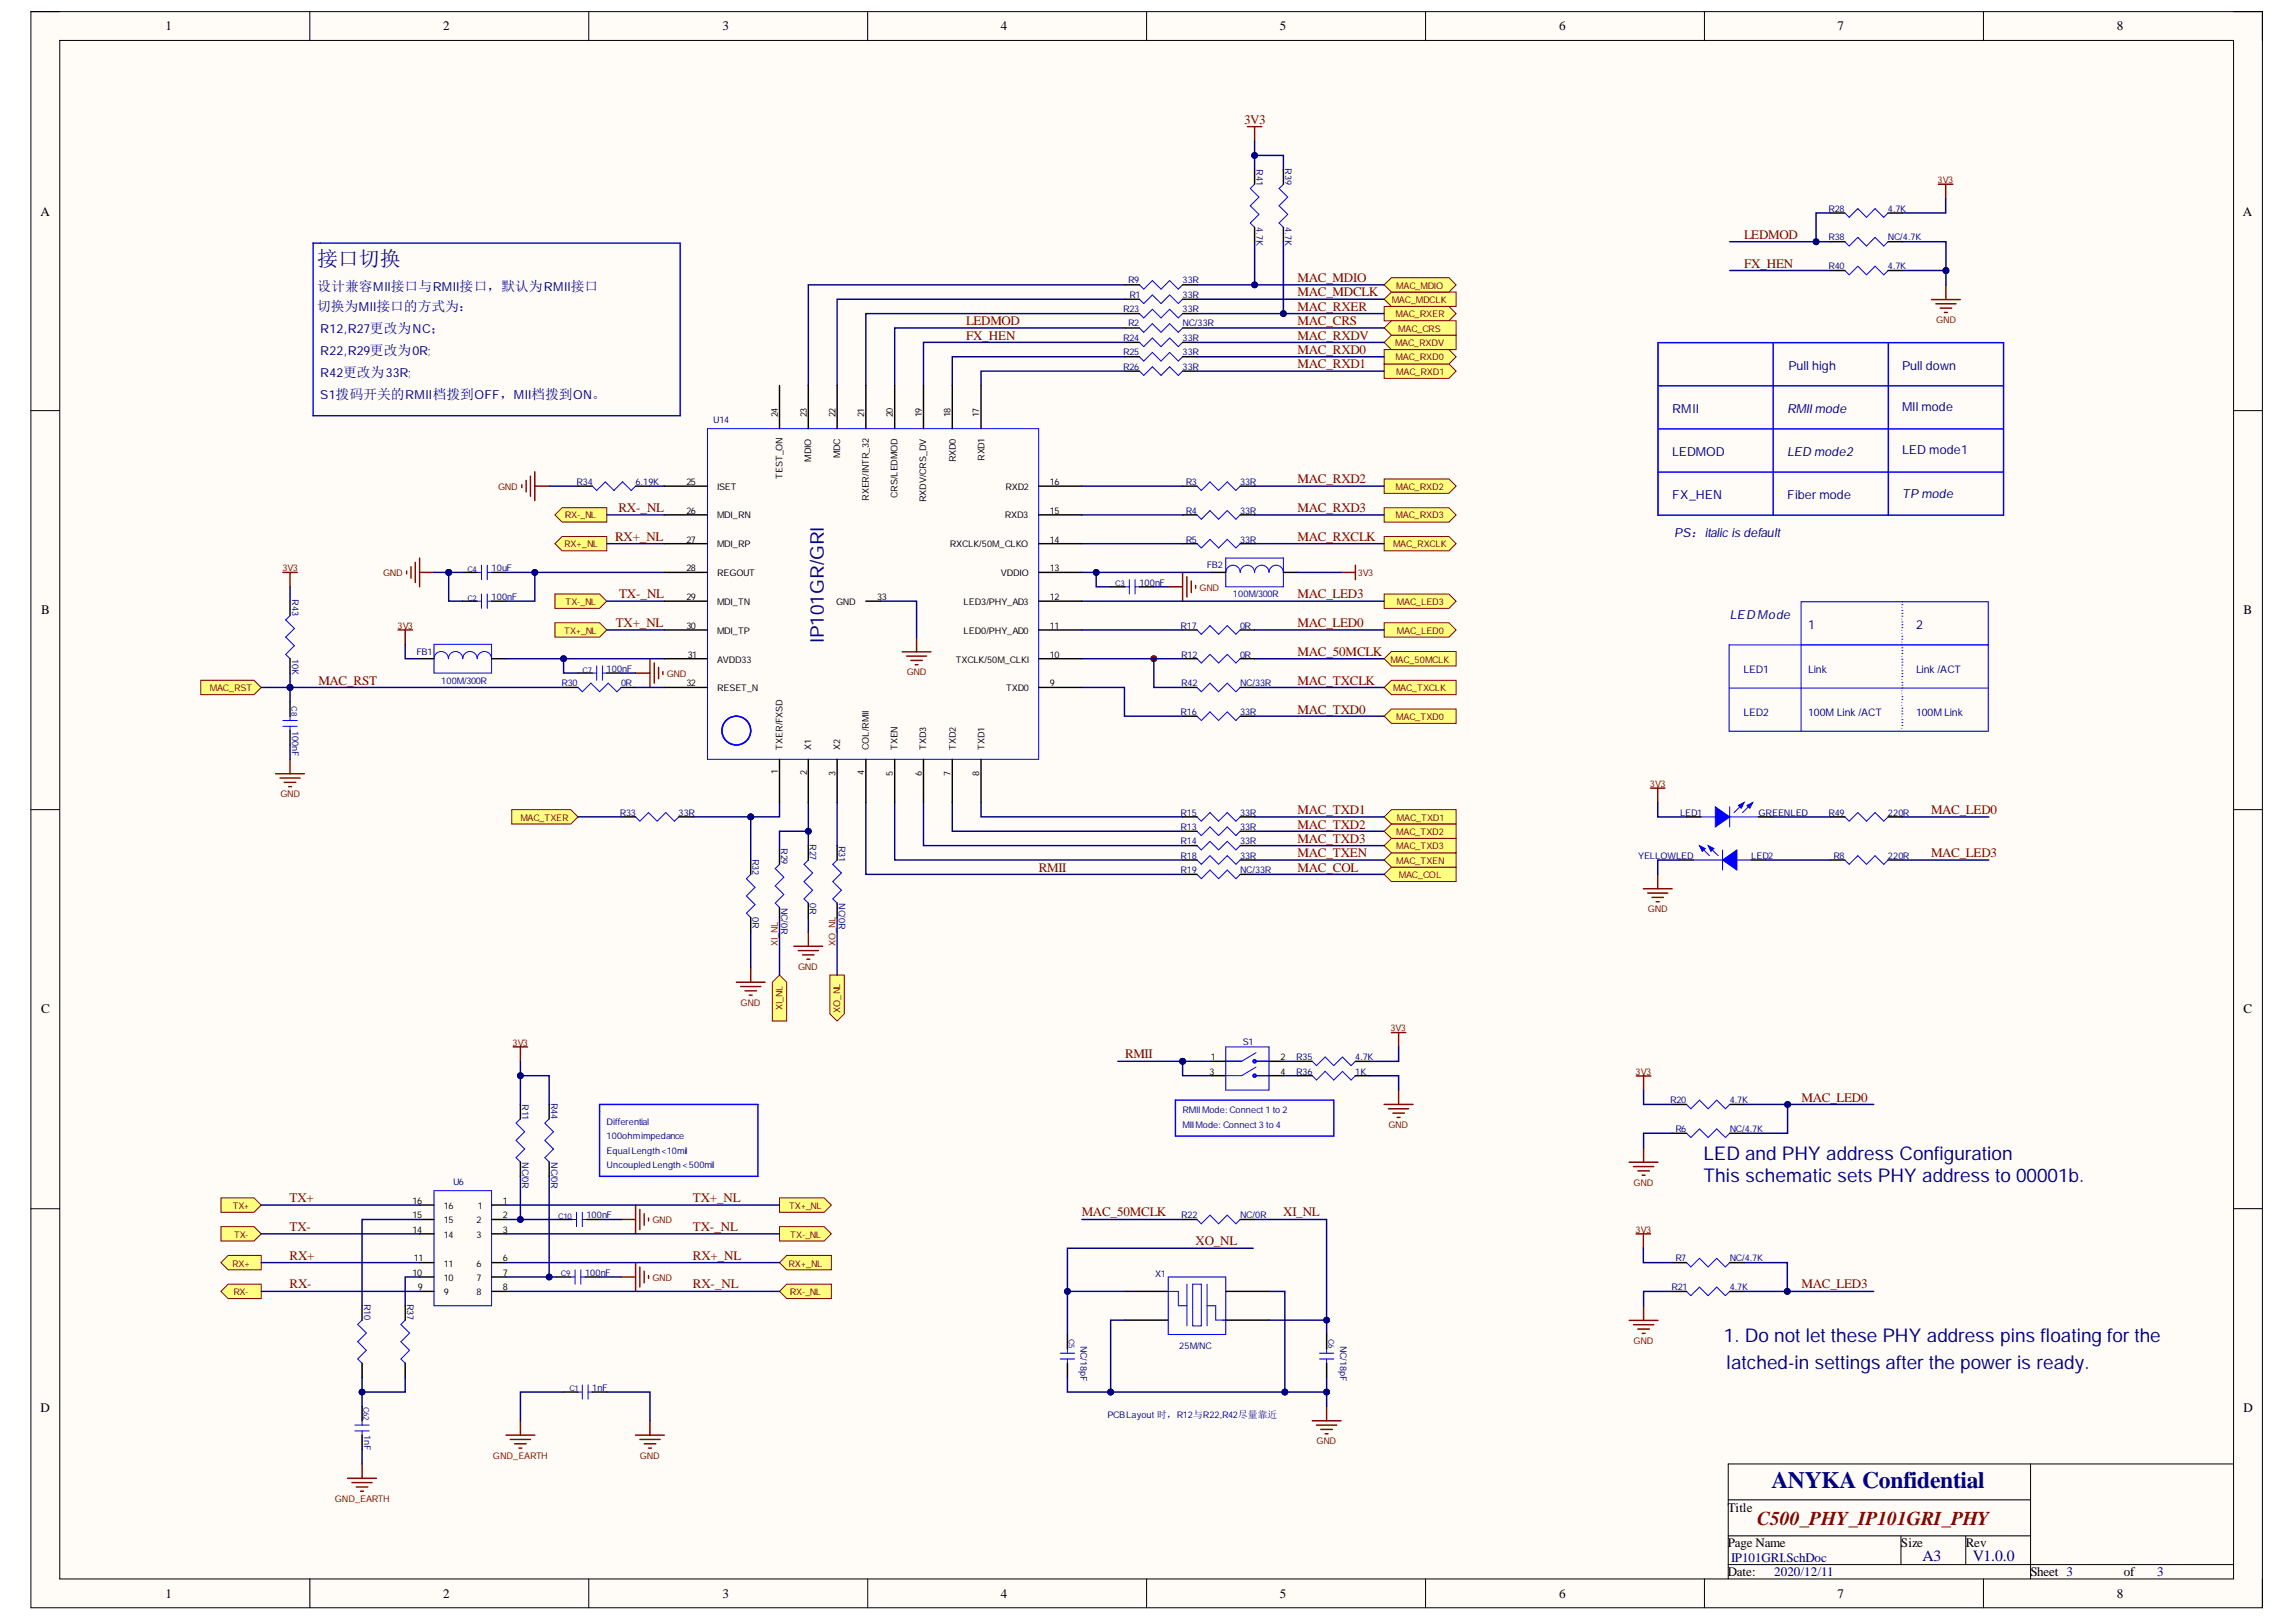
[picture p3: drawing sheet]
<svg xmlns="http://www.w3.org/2000/svg" width="297mm" height="210mm" viewBox="0 0 297 210" stroke-linecap="round" stroke-linejoin="round" font-family="sans-serif">
<defs><g id="words">
<text font-size="3" fill="#000080" x="229.2" y="192.6">ANYKA Confidential</text>
<text font-size="2.7" fill="#000080" x="41" y="34.5">接口切换</text>
<g font-size="2.5" fill="#000080">
<text x="106.6" y="83.2" transform="rotate(-90 106.6 83.2)">IP101GR/GRI</text>
<text x="220.4" y="150.1">LED and PHY address Configuration</text>
<text x="220.4" y="153">This schematic sets PHY address to 00001b.</text>
<text x="223" y="173.6">1. Do not let these PHY address pins floating for the</text>
<text x="223.4" y="177.2">latched-in settings after the power is ready.</text>
</g>
<text font-size="2.5" fill="#800000" x="227.3" y="197.4">C500_PHY_IP101GRI_PHY</text>
<g font-size="2" fill="#000080">
<text x="248.7" y="202">A3</text>
<text x="255.2" y="202">V1.0.0</text>
</g>
<g font-size="1.8" fill="#000080">
<text x="41" y="37.7">设计兼容MII接口与RMII接口，默认为RMII接口</text>
<text x="41" y="40.3">切换为MII接口的方式为：</text>
</g>
<g font-size="1.7">
<text x="21.4" y="3.9">1</text>
<text x="57.3" y="3.9">2</text>
<text x="93.5" y="3.9">3</text>
<text x="129.5" y="3.9">4</text>
<text x="165.6" y="3.9">5</text>
<text x="201.7" y="3.9">6</text>
<text x="237.7" y="3.9">7</text>
<text x="273.8" y="3.9">8</text>
<text x="5.2" y="27.9">A</text>
<text x="290.2" y="27.9">A</text>
<text x="5.3" y="79.5">B</text>
<text x="290.3" y="79.5">B</text>
<text x="5.3" y="131.1">C</text>
<text x="290.3" y="131.1">C</text>
<text x="5.2" y="182.8">D</text>
<text x="290.3" y="182.8">D</text>
<text x="223.5" y="195.6">Title</text>
<text x="223.5" y="200.3">Page Name</text>
<text x="223.5" y="204">Date:</text>
<text x="245.9" y="200.3">Size</text>
<text x="254.3" y="200.3">Rev</text>
<text x="262.7" y="204">Sheet 3</text>
<text x="274.8" y="204">of</text>
<text x="21.4" y="206.8">1</text>
<text x="57.3" y="206.8">2</text>
<text x="93.5" y="206.8">3</text>
<text x="129.5" y="206.8">4</text>
<text x="165.6" y="206.8">5</text>
<text x="201.7" y="206.8">6</text>
<text x="237.7" y="206.8">7</text>
<text x="273.8" y="206.8">8</text>
</g>
<g font-size="1.7" fill="#800000">
<text x="160.9" y="16.1">3V3</text>
<text x="225.6" y="30.9">LEDMOD</text>
<text x="225.6" y="34.6">FX_HEN</text>
<text x="167.9" y="36.5">MAC_MDIO</text>
<text x="167.9" y="38.4">MAC_MDCLK</text>
<text x="167.9" y="40.2">MAC_RXER</text>
<text x="125" y="42.1">LEDMOD</text>
<text x="125" y="43.9">FX_HEN</text>
<text x="167.9" y="42.1">MAC_CRS</text>
<text x="167.9" y="43.9">MAC_RXDV</text>
<text x="167.9" y="45.8">MAC_RXD0</text>
<text x="167.9" y="47.7">MAC_RXD1</text>
<text x="167.9" y="62.5">MAC_RXD2</text>
<text x="79.6" y="70">RX+_NL</text>
<text x="80" y="66.2">RX-_NL</text>
<text x="167.9" y="66.2">MAC_RXD3</text>
<text x="167.9" y="70">MAC_RXCLK</text>
<text x="80.1" y="77.4">TX-_NL</text>
<text x="167.9" y="77.4">MAC_LED3</text>
<text x="79.7" y="81.1">TX+_NL</text>
<text x="167.9" y="81.1">MAC_LED0</text>
<text x="41.2" y="88.6">MAC_RST</text>
<text x="167.9" y="84.8">MAC_50MCLK</text>
<text x="167.9" y="88.6">MAC_TXCLK</text>
<text x="167.9" y="92.4">MAC_TXD0</text>
<text x="167.9" y="105.4">MAC_TXD1</text>
<text x="167.9" y="107.2">MAC_TXD2</text>
<text x="249.8" y="105.4">MAC_LED0</text>
<text x="134.4" y="112.8">RMII</text>
<text x="167.9" y="109.1">MAC_TXD3</text>
<text x="167.9" y="110.9">MAC_TXEN</text>
<text x="167.9" y="112.8">MAC_COL</text>
<text x="249.8" y="110.9">MAC_LED3</text>
<text x="145.5" y="137">RMII</text>
<text x="233.1" y="142.5">MAC_LED0</text>
<text x="37.5" y="155.6">TX+</text>
<text x="89.6" y="155.6">TX+_NL</text>
<text x="37.5" y="159.3">TX-</text>
<text x="89.6" y="159.3">TX-_NL</text>
<text x="140" y="157.4">MAC_50MCLK</text>
<text x="154.7" y="161.1">XO_NL</text>
<text x="166" y="157.4">XI_NL</text>
<text x="37.5" y="163">RX+</text>
<text x="37.5" y="166.7">RX-</text>
<text x="89.6" y="163">RX+_NL</text>
<text x="89.6" y="166.7">RX-_NL</text>
<text x="233.1" y="166.7">MAC_LED3</text>
</g>
<g font-size="1.7" fill="#000080">
<text x="223.9" y="202.1">IP101GRI.SchDoc</text>
<text x="229.5" y="204">2020/12/11</text>
<text x="279.1" y="204">3</text>
</g>
<g font-size="1.6" fill="#000080">
<text x="41.4" y="43.1">R12,R27更改为NC；</text>
<text x="41.4" y="45.9">R22,R29更改为0R;</text>
<text x="231.4" y="47.8">Pull high</text>
<text x="246.1" y="47.8">Pull down</text>
<text x="41.4" y="48.8">R42更改为33R;</text>
<text x="41.4" y="51.6">S1拨码开关的RMII档拨到OFF，MII档拨到ON。</text>
<text x="216.3" y="53.4">RMII</text>
<text x="231.2" y="53.4">RMII mode</text>
<text x="246.1" y="53.2">MII mode</text>
<text x="216.3" y="59">LEDMOD</text>
<text x="231.2" y="59">LED mode2</text>
<text x="246.1" y="58.8">LED mode1</text>
<text x="216.3" y="64.6">FX_HEN</text>
<text x="231.2" y="64.6">Fiber mode</text>
<text x="246.1" y="64.4">TP mode</text>
<text x="216.6" y="69.5">PS：italic is default</text>
<text x="223.8" y="80.1">LED Mode</text>
<text x="233.9" y="81.4">1</text>
<text x="247.9" y="81.4">2</text>
</g>
<g font-size="1.4" fill="#000080">
<text x="225.6" y="87">LED1</text>
<text x="233.9" y="87">Link</text>
<text x="247.9" y="87">Link /ACT</text>
<text x="225.6" y="92.6">LED2</text>
<text x="233.9" y="92.6">100M Link /ACT</text>
<text x="247.9" y="92.6">100M Link</text>
</g>
<g font-size="1.2" fill="#000080">
<text x="162.5" y="21.9" transform="rotate(90 162.5 21.9)">R41</text>
<text x="166.3" y="21.8" transform="rotate(90 166.3 21.8)">R39</text>
<text x="162.5" y="29.4" transform="rotate(90 162.5 29.4)">4.7K</text>
<text x="166.3" y="29.4" transform="rotate(90 166.3 29.4)">4.7K</text>
<text x="236.5" y="27.4">R28</text>
<text x="244.2" y="27.4">4.7K</text>
<text x="236.5" y="31.1">R38</text>
<text x="236.5" y="34.8">R40</text>
<text x="244.2" y="31.1">NC/4.7K</text>
<text x="244.2" y="34.8">4.7K</text>
<text x="145.3" y="40.4">R23</text>
<text x="146" y="36.7">R9</text>
<text x="146.1" y="38.5">R1</text>
<text x="153" y="36.7">33R</text>
<text x="153" y="38.5">33R</text>
<text x="153" y="40.4">33R</text>
<text x="145.3" y="44.1">R24</text>
<text x="145.3" y="46">R25</text>
<text x="145.3" y="47.8">R26</text>
<text x="146" y="42.3">R2</text>
<text x="153" y="42.3">NC/33R</text>
<text x="153" y="44.1">33R</text>
<text x="153" y="46">33R</text>
<text x="153" y="47.8">33R</text>
<text x="92.3" y="54.8">U14</text>
<text x="74.6" y="62.8">R34</text>
<text x="82.2" y="62.8">6.19K</text>
<text x="153.4" y="62.8">R3</text>
<text x="160.4" y="62.8">33R</text>
<text x="153.4" y="66.5">R4</text>
<text x="153.4" y="70.2">R5</text>
<text x="160.4" y="66.5">33R</text>
<text x="160.4" y="70.2">33R</text>
<text x="37.8" y="77.6" transform="rotate(90 37.8 77.6)">R43</text>
<text x="63.6" y="77.7">100nF</text>
<text x="63.6" y="73.9">10uF</text>
<text x="147.4" y="75.8">100nF</text>
<text x="156.1" y="73.5">FB2</text>
<text x="159.5" y="77.2">100M/300R</text>
<text x="152.7" y="81.4">R17</text>
<text x="160.4" y="81.4">0R</text>
<text x="37.8" y="85.3" transform="rotate(90 37.8 85.3)">10K</text>
<text x="53.9" y="84.8">FB1</text>
<text x="57.1" y="88.5">100M/300R</text>
<text x="72.6" y="88.8">R30</text>
<text x="78.5" y="86.9">100nF</text>
<text x="80.3" y="88.8">0R</text>
<text x="152.8" y="85.1">R12</text>
<text x="152.8" y="88.8">R42</text>
<text x="160.4" y="85.1">0R</text>
<text x="160.4" y="88.8">NC/33R</text>
<text x="37.8" y="94.6" transform="rotate(90 37.8 94.6)">100nF</text>
<text x="152.7" y="92.5">R16</text>
<text x="160.4" y="92.5">33R</text>
<text x="80.2" y="105.5">R33</text>
<text x="87.8" y="105.5">33R</text>
<text x="152.7" y="105.5">R15</text>
<text x="152.7" y="107.4">R13</text>
<text x="160.4" y="105.5">33R</text>
<text x="160.4" y="107.4">33R</text>
<text x="217.3" y="105.5">LED1</text>
<text x="227.5" y="105.5">GREENLED</text>
<text x="236.5" y="105.5">R49</text>
<text x="244.2" y="105.5">220R</text>
<text x="97.3" y="111.1" transform="rotate(90 97.3 111.1)">R32</text>
<text x="101.1" y="109.8" transform="rotate(90 101.1 109.8)">R29</text>
<text x="104.8" y="109.3" transform="rotate(90 104.8 109.3)">R27</text>
<text x="108.5" y="109.4" transform="rotate(90 108.5 109.4)">R31</text>
<text x="152.7" y="109.3">R14</text>
<text x="152.7" y="111.1">R18</text>
<text x="152.7" y="113">R19</text>
<text x="160.4" y="109.3">33R</text>
<text x="160.4" y="111.1">33R</text>
<text x="160.4" y="113">NC/33R</text>
<text x="211.9" y="111.1">YELLOWLED</text>
<text x="226.6" y="111.1">LED2</text>
<text x="237.2" y="111.1">R8</text>
<text x="244.2" y="111.1">220R</text>
<text x="97.3" y="118.7" transform="rotate(90 97.3 118.7)">0R</text>
<text x="101.1" y="117.5" transform="rotate(90 101.1 117.5)">NC/0R</text>
<text x="104.8" y="116.9" transform="rotate(90 104.8 116.9)">0R</text>
<text x="108.5" y="116.9" transform="rotate(90 108.5 116.9)">NC/0R</text>
<text x="160.8" y="135.2">S1</text>
<text x="167.7" y="137.2">R35</text>
<text x="175.3" y="137.2">4.7K</text>
<text x="67.6" y="142.9" transform="rotate(90 67.6 142.9)">R11</text>
<text x="71.3" y="142.7" transform="rotate(90 71.3 142.7)">R44</text>
<text x="167.7" y="139.1">R36</text>
<text x="175.3" y="139.1">1K</text>
<text x="216.1" y="142.8">R20</text>
<text x="223.8" y="142.8">4.7K</text>
<text x="78.5" y="147.4">100ohmimpedance</text>
<text x="78.5" y="145.6">Differential</text>
<text x="78.5" y="149.3">EqualLength&lt;10mil</text>
<text x="153" y="145.9">MIIMode: Connect 3 to 4</text>
<text x="153" y="144.1">RMIIMode: Connect 1 to 2</text>
<text x="216.8" y="146.5">R6</text>
<text x="223.8" y="146.5">NC/4.7K</text>
<text x="58.6" y="153.4">U6</text>
<text x="67.6" y="150.4" transform="rotate(90 67.6 150.4)">NC/0R</text>
<text x="71.3" y="150.4" transform="rotate(90 71.3 150.4)">NC/0R</text>
<text x="78.5" y="151.2">UncoupledLength&lt;500mil</text>
<text x="75.9" y="157.7">100nF</text>
<text x="152.8" y="157.7">R22</text>
<text x="160.4" y="157.7">NC/0R</text>
<text x="75.7" y="165.1">100nF</text>
<text x="149.4" y="165.3">X1</text>
<text x="216.2" y="167">R21</text>
<text x="216.8" y="163.2">R7</text>
<text x="223.8" y="163.2">NC/4.7K</text>
<text x="223.8" y="167">4.7K</text>
<text x="47.1" y="168.7" transform="rotate(90 47.1 168.7)">R10</text>
<text x="52.7" y="168.7" transform="rotate(90 52.7 168.7)">R37</text>
<text x="76.6" y="180">1nF</text>
<text x="139.8" y="174.1" transform="rotate(90 139.8 174.1)">NC/18pF</text>
<text x="152.6" y="174.6">25M/NC</text>
<text x="173.4" y="174.1" transform="rotate(90 173.4 174.1)">NC/18pF</text>
<text x="47.1" y="185.7" transform="rotate(90 47.1 185.7)">1nF</text>
<text x="143.3" y="183.5">PCBLayout 时，R12与R22,R42尽量靠近</text>
</g>
<g font-size="1.2" fill="#800000">
<text x="250.7" y="23.7">3V3</text>
<text x="180.1" y="39.2">MAC_MDCLK</text>
<text x="180.6" y="41.1">MAC_RXER</text>
<text x="180.6" y="37.4">MAC_MDIO</text>
<text x="250.5" y="41.7">GND</text>
<text x="180.5" y="44.8">MAC_RXDV</text>
<text x="180.6" y="46.6">MAC_RXD0</text>
<text x="180.9" y="42.9">MAC_CRS</text>
<text x="180.6" y="48.5">MAC_RXD1</text>
<text x="64.4" y="63.4">GND</text>
<text x="180.6" y="63.4">MAC_RXD2</text>
<text x="73" y="70.8">RX+_NL</text>
<text x="73.1" y="67.1">RX-_NL</text>
<text x="180.2" y="70.8">MAC_RXCLK</text>
<text x="180.6" y="67.1">MAC_RXD3</text>
<text x="36.5" y="73.9">3V3</text>
<text x="49.6" y="74.5">GND</text>
<text x="155.2" y="76.5">GND</text>
<text x="175.7" y="74.5">3V3</text>
<text x="51.4" y="81.4">3V3</text>
<text x="73" y="82">TX+_NL</text>
<text x="73.2" y="78.3">TX-_NL</text>
<text x="180.7" y="82">MAC_LED0</text>
<text x="180.7" y="78.3">MAC_LED3</text>
<text x="27.1" y="89.5">MAC_RST</text>
<text x="86.3" y="87.6">GND</text>
<text x="117.3" y="87.4">GND</text>
<text x="179.9" y="85.8">MAC_50MCLK</text>
<text x="180.2" y="89.5">MAC_TXCLK</text>
<text x="180.6" y="93.2">MAC_TXD0</text>
<text x="213.5" y="101.8">3V3</text>
<text x="36.3" y="103.2">GND</text>
<text x="67.3" y="106.2">MAC_TXER</text>
<text x="180.7" y="106.2">MAC_TXD1</text>
<text x="180.6" y="111.8">MAC_TXEN</text>
<text x="180.6" y="108.1">MAC_TXD2</text>
<text x="180.6" y="109.9">MAC_TXD3</text>
<text x="181" y="113.6">MAC_COL</text>
<text x="213.2" y="118">GND</text>
<text x="100.6" y="122.4" transform="rotate(-90 100.6 122.4)">XI_NL</text>
<text x="103.3" y="125.5">GND</text>
<text x="108.1" y="122.4" transform="rotate(-90 108.1 122.4)">XO_NL</text>
<text x="95.8" y="130.1">GND</text>
<text x="101.2" y="130.7" transform="rotate(-90 101.2 130.7)">XI_NL</text>
<text x="108.7" y="131.1" transform="rotate(-90 108.7 131.1)">XO_NL</text>
<text x="66.3" y="135.4">3V3</text>
<text x="179.9" y="133.4">3V3</text>
<text x="211.6" y="139.1">3V3</text>
<text x="179.6" y="145.9">GND</text>
<text x="211.3" y="153.4">GND</text>
<text x="30.1" y="156.4">TX+</text>
<text x="30.3" y="160.2">TX-</text>
<text x="84.4" y="158.3">GND</text>
<text x="102.1" y="156.4">TX+_NL</text>
<text x="102.2" y="160.2">TX-_NL</text>
<text x="211.6" y="159.5">3V3</text>
<text x="30" y="163.9">RX+</text>
<text x="30.2" y="167.6">RX-</text>
<text x="84.4" y="165.8">GND</text>
<text x="102" y="163.9">RX+_NL</text>
<text x="102.2" y="167.6">RX-_NL</text>
<text x="211.3" y="173.9">GND</text>
<text x="63.8" y="188.8">GND_EARTH</text>
<text x="82.8" y="188.8">GND</text>
<text x="170.3" y="186.9">GND</text>
<text x="43.3" y="194.3">GND_EARTH</text>
</g>
<g font-size="1.2">
<text x="100.6" y="54" transform="rotate(-90 100.6 54)">24</text>
<text x="104.4" y="54" transform="rotate(-90 104.4 54)">23</text>
<text x="108.1" y="54" transform="rotate(-90 108.1 54)">22</text>
<text x="111.8" y="54" transform="rotate(-90 111.8 54)">21</text>
<text x="115.5" y="54" transform="rotate(-90 115.5 54)">20</text>
<text x="119.2" y="54" transform="rotate(-90 119.2 54)">19</text>
<text x="123" y="54" transform="rotate(-90 123 54)">18</text>
<text x="126.7" y="54" transform="rotate(-90 126.7 54)">17</text>
<text x="105" y="59.7" transform="rotate(-90 105 59.7)">MDIO</text>
<text x="108.7" y="59.3" transform="rotate(-90 108.7 59.3)">MDC</text>
<text x="123.6" y="59.8" transform="rotate(-90 123.6 59.8)">RXD0</text>
<text x="127.4" y="59.7" transform="rotate(-90 127.4 59.7)">RXD1</text>
<text x="88.8" y="62.8">25</text>
<text x="92.8" y="63.4">ISET</text>
<text x="101.2" y="61.9" transform="rotate(-90 101.2 61.9)">TEST_ON</text>
<text x="112.4" y="64.8" transform="rotate(-90 112.4 64.8)">RXER/INTR_32</text>
<text x="116.1" y="64.4" transform="rotate(-90 116.1 64.4)">CRS/LEDMOD</text>
<text x="119.8" y="65" transform="rotate(-90 119.8 65)">RXDV/CRS_DV</text>
<text x="130.1" y="63.4">RXD2</text>
<text x="135.8" y="62.8">16</text>
<text x="88.8" y="66.5">26</text>
<text x="88.8" y="70.2">27</text>
<text x="92.8" y="67.1">MDI_RN</text>
<text x="92.8" y="70.8">MDI_RP</text>
<text x="122.9" y="70.8">RXCLK/50M_CLKO</text>
<text x="130" y="67.1">RXD3</text>
<text x="135.8" y="66.5">15</text>
<text x="135.8" y="70.2">14</text>
<text x="88.8" y="73.9">28</text>
<text x="88.8" y="77.7">29</text>
<text x="92.8" y="74.5">REGOUT</text>
<text x="113.5" y="77.7">33</text>
<text x="129.5" y="74.5">VDDIO</text>
<text x="135.8" y="77.7">12</text>
<text x="135.8" y="73.9">13</text>
<text x="88.8" y="81.4">30</text>
<text x="92.8" y="82">MDI_TP</text>
<text x="92.8" y="78.3">MDI_TN</text>
<text x="108.2" y="78.3">GND</text>
<text x="124.7" y="82">LED0/PHY_AD0</text>
<text x="124.7" y="78.3">LED3/PHY_AD3</text>
<text x="135.8" y="81.4">11</text>
<text x="88.8" y="88.8">32</text>
<text x="89" y="85.1">31</text>
<text x="92.8" y="85.8">AVDD33</text>
<text x="92.8" y="89.5">RESET_N</text>
<text x="123.6" y="85.8">TXCLK/50M_CLKI</text>
<text x="130.2" y="89.5">TXD0</text>
<text x="135.8" y="88.8">9</text>
<text x="135.8" y="85.1">10</text>
<text x="100.6" y="100.2" transform="rotate(-90 100.6 100.2)">1</text>
<text x="101.2" y="97" transform="rotate(-90 101.2 97)">TXER/FXSD</text>
<text x="104.4" y="100.3" transform="rotate(-90 104.4 100.3)">2</text>
<text x="105" y="97" transform="rotate(-90 105 97)">X1</text>
<text x="108.1" y="100.4" transform="rotate(-90 108.1 100.4)">3</text>
<text x="108.7" y="97" transform="rotate(-90 108.7 97)">X2</text>
<text x="111.8" y="100.3" transform="rotate(-90 111.8 100.3)">4</text>
<text x="112.4" y="97" transform="rotate(-90 112.4 97)">COL/RMII</text>
<text x="115.5" y="100.4" transform="rotate(-90 115.5 100.4)">5</text>
<text x="116.1" y="97" transform="rotate(-90 116.1 97)">TXEN</text>
<text x="119.2" y="100.4" transform="rotate(-90 119.2 100.4)">6</text>
<text x="119.8" y="97" transform="rotate(-90 119.8 97)">TXD3</text>
<text x="123" y="100.4" transform="rotate(-90 123 100.4)">7</text>
<text x="123.6" y="97" transform="rotate(-90 123.6 97)">TXD2</text>
<text x="126.7" y="100.4" transform="rotate(-90 126.7 100.4)">8</text>
<text x="127.4" y="97" transform="rotate(-90 127.4 97)">TXD1</text>
<text x="156.6" y="137.2">1</text>
<text x="165.7" y="137.2">2</text>
<text x="156.5" y="139.1">3</text>
<text x="165.7" y="139.1">4</text>
<text x="53.4" y="155.8">16</text>
<text x="65" y="155.8">1</text>
<text x="53.4" y="159.5">14</text>
<text x="53.4" y="157.7">15</text>
<text x="57.4" y="160.2">14</text>
<text x="57.4" y="158.3">15</text>
<text x="57.4" y="156.4">16</text>
<text x="61.7" y="158.3">2</text>
<text x="61.7" y="160.2">3</text>
<text x="61.8" y="156.4">1</text>
<text x="65" y="157.7">2</text>
<text x="65" y="159.5">3</text>
<text x="53.4" y="165.1">10</text>
<text x="53.5" y="163.2">11</text>
<text x="54" y="167">9</text>
<text x="57.4" y="167.6">9</text>
<text x="57.4" y="165.8">10</text>
<text x="57.4" y="163.9">11</text>
<text x="61.7" y="163.9">6</text>
<text x="61.7" y="165.8">7</text>
<text x="61.7" y="167.6">8</text>
<text x="65" y="163.2">6</text>
<text x="65" y="165.1">7</text>
<text x="65" y="167">8</text>
</g>
<g font-size="1" fill="#000080">
<text x="60.5" y="77.7">C2</text>
<text x="60.5" y="74">C4</text>
<text x="144.3" y="75.9">C3</text>
<text x="75.4" y="87">C7</text>
<text x="37.7" y="91.4" transform="rotate(90 37.7 91.4)">C8</text>
<text x="72.2" y="157.8">C10</text>
<text x="72.6" y="165.2">C9</text>
<text x="138.3" y="173.3" transform="rotate(90 138.3 173.3)">C5</text>
<text x="171.8" y="173.3" transform="rotate(90 171.8 173.3)">C6</text>
<text x="47" y="182.1" transform="rotate(90 47 182.1)">C62</text>
<text x="73.7" y="180.1">C1</text>
</g>
</g></defs>
<path d="M4 1.5h288.7v206.6h-288.7z" fill-rule="evenodd" fill="#fffcf8"/>
<path d="M4 1.5h288.7v206.6h-288.7z" fill="none" stroke="#000" stroke-width=".13"/>
<path d="M7.7 5.2h281.3v199.1h-281.3z" fill-rule="evenodd" fill="#fffcf8"/>
<g fill="none" stroke="#000" stroke-width=".13">
<path d="M4 1.5h3.7M7.7 5.2h281.3v199.1h-281.3zM40.1 1.5v3.7M76.2 1.5v3.7M112.3 1.5v3.7M148.3 1.5v3.7M184.4 1.5v3.7M220.5 1.5v3.7M256.6 1.5v3.7M289 1.5h3.7v3.7M4 53.1h3.7M289 53.1h3.7"/>
<path d="M4 104.8h3.7M289 104.8h3.7M4 156.4h3.7M289 156.4h3.7M40.1 204.3v3.8M76.2 204.3v3.8M112.3 204.3v3.8M148.3 204.3v3.8M184.4 204.3v3.8M220.5 204.3v3.8M256.6 204.3v3.8M292.7 204.3v3.8"/>
</g>
<circle cx="149.3" cy="85.2" r=".37" fill="#000080"/>
<circle cx="149.3" cy="85.2" r=".37" fill="none" stroke="#000080" stroke-width=".13"/>
<path d="M223.6 194.1h39.1M223.6 198.8h39.1M245.9 198.8v3.7M254.3 198.8v3.7M262.7 189.5v14.8M289 189.5h-65.4v14.8M223.6 202.5h65.4" fill="none" stroke="#000" stroke-width=".13"/>
<path d="M214.5 44.3h44.7v22.4h-44.7zM214.5 49.9h44.7M214.5 55.5h44.7M229.4 44.3v22.4M244.3 44.3v22.4M214.5 61.1h44.7" fill="none" stroke="#00f" stroke-width=".19"/>
<g fill="none" stroke="#00f" stroke-width=".13">
<path d="M246.1 77.9h.1M246.1 78.2h.1M246.1 79h.1M246.1 79.4h.1M246.1 79.7h.1M246.1 78.6h.1M223.7 89h33.5M246.1 80.5h.1M246.1 80.9h.1M246.1 81.2h.1M246.1 82.3h.1M246.1 82.7h.1"/>
<path d="M246.1 83.8h.1M246.1 84.2h.1M246.1 84.6h.1M246.1 85.3h.1M246.1 85.7h.1M246.1 86.1h.1M246.1 86.8h.1M246.1 87.2h.1M246.1 87.6h.1M246.1 88.3h.1M246.1 88.7h.1M246.1 89h.1"/>
<path d="M246.1 90.2h.1M246.1 90.5h.1M246.1 91.6h.1M246.1 92h.1M246.1 92.4h.1M246.1 93.1h.1M246.1 93.5h.1M246.1 93.9h.1M246.1 80.1h.1M246.1 81.6h.1M246.1 82h.1M246.1 83.1h.1"/>
<path d="M246.1 83.5h.1M246.1 84.9v.1M246.1 86.4h.1M246.1 87.9h.1M246.1 89.4h.1M246.1 89.8h.1M246.1 90.9h.1M246.1 91.3h.1M246.1 92.8h.1M246.1 94.2v.1M257.2 83.5h-33.5v11.1h33.5v-16.7h-24.2v16.7M151.1 167.1h1.3v1.9h1.2"/>
<path d="M151.1 165.3h7.5v7.4h-7.5zM153.6 166.2v5.4M154.3 166.2h1.1v5.4h-1.1zM156.2 166.2v5.4M156.2 169h1.1v1.8h1.3"/>
</g>
<path d="M40.5 31.5h47.5v22.3h-47.5zM77.6 142.9h20.5v9.3h-20.5zM152.1 142.4h20.5v4.6h-20.5z" fill="none" stroke="#00f" stroke-width=".18"/>
<path d="M145.5 167.1h5.6M145.5 170.8h5.6M158.6 167.1h5.6M158.6 170.8h5.6" fill="none" stroke="#000" stroke-width=".18"/>
<circle cx="251.8" cy="35" r=".37" fill="#800000"/>
<circle cx="251.8" cy="35" r=".37" fill="none" stroke="#800000" stroke-width=".13"/>
<circle cx="149.3" cy="85.2" r=".37" fill="#800000"/>
<circle cx="149.3" cy="85.2" r=".37" fill="none" stroke="#800000" stroke-width=".13"/>
<g fill="none" stroke="#800000" stroke-width=".18">
<path d="M151.1 75.9h1.9M153 74.1v3.7M153.6 74.6v2.6M154.1 75.2v1.5M154.7 75.8v.3M102.7 122.5h3.7M103.3 123h2.6M103.8 123.6h1.5M104.4 124.1h.4M104.6 120.6v1.9M80.4 157.8h1.8M82.2 155.9v3.8"/>
<path d="M82.8 156.5v2.6M83.3 157.1v1.5M83.9 157.6v.4M80.4 165.3h1.8M82.2 163.4v3.7M82.8 164v2.6M83.3 164.5v1.5M83.9 165.1v.3"/>
</g>
<path d="M173.5 74.1h1.8M175.3 73.1v1.9M45 191.3h3.7M45.5 191.9h2.6M46.1 192.4h1.5M46.7 193h.3M46.8 189.5v1.8" fill="none" stroke="#800000" stroke-width=".19"/>
<path d="M179.1 113.2l.9-1h8.4v1.9h-8.4z" fill-rule="evenodd" fill="#ffff80"/>
<path d="M179.1 113.2l.9-1h8.4v1.9h-8.4z" fill="none" stroke="#800000" stroke-width=".13"/>
<path d="M179.1 111.3l.9-.9h8.4v1.8h-8.4z" fill-rule="evenodd" fill="#ffff80"/>
<path d="M179.1 111.3l.9-.9h8.4v1.8h-8.4z" fill="none" stroke="#800000" stroke-width=".13"/>
<path d="M179.1 105.7l.9-.9h8.4v1.8h-8.4z" fill-rule="evenodd" fill="#ffff80"/>
<path d="M179.1 105.7l.9-.9h8.4v1.8h-8.4z" fill="none" stroke="#800000" stroke-width=".13"/>
<path d="M179.1 92.7l.9-.9h8.4v1.8h-8.4z" fill-rule="evenodd" fill="#ffff80"/>
<path d="M179.1 92.7l.9-.9h8.4v1.8h-8.4z" fill="none" stroke="#800000" stroke-width=".13"/>
<path d="M179.1 80.6h8.4l.9 .9-.9 1h-8.4z" fill-rule="evenodd" fill="#ffff80"/>
<path d="M179.1 80.6h8.4l.9 .9-.9 1h-8.4z" fill="none" stroke="#800000" stroke-width=".13"/>
<path d="M179.1 47.1h8.4l.9 .9-.9 1h-8.4z" fill-rule="evenodd" fill="#ffff80"/>
<path d="M179.1 47.1h8.4l.9 .9-.9 1h-8.4z" fill="none" stroke="#800000" stroke-width=".13"/>
<path d="M179.1 45.2h8.4l.9 1-.9 .9h-8.4z" fill-rule="evenodd" fill="#ffff80"/>
<path d="M179.1 45.2h8.4l.9 1-.9 .9h-8.4z" fill="none" stroke="#800000" stroke-width=".13"/>
<path d="M179.1 44.3l.9-.9h8.4v1.8h-8.4z" fill-rule="evenodd" fill="#ffff80"/>
<path d="M179.1 44.3l.9-.9h8.4v1.8h-8.4z" fill="none" stroke="#800000" stroke-width=".13"/>
<path d="M179.1 39.7h8.4l.9 .9-.9 .9h-8.4z" fill-rule="evenodd" fill="#ffff80"/>
<path d="M179.1 39.7h8.4l.9 .9-.9 .9h-8.4z" fill="none" stroke="#800000" stroke-width=".13"/>
<path d="M179.1 38.7l.9-.9h8.4v1.9h-8.4z" fill-rule="evenodd" fill="#ffff80"/>
<path d="M179.1 38.7l.9-.9h8.4v1.9h-8.4z" fill="none" stroke="#800000" stroke-width=".13"/>
<path d="M179.1 36.9l.9-1h7.5l.9 1-.9 .9h-7.5z" fill-rule="evenodd" fill="#ffff80"/>
<path d="M179.1 36.9l.9-1h7.5l.9 1-.9 .9h-7.5z" fill="none" stroke="#800000" stroke-width=".13"/>
<path d="M37.5 98.3v1.8M82.2 87.1h1.9M84.1 85.2v3.8M84.6 85.8v2.6M85.2 86.4v1.4M85.8 86.9v.4M35.7 100.1h3.7M36.2 100.7h2.6M36.8 101.2h1.5M37.3 101.8h.4" fill="none" stroke="#800000" stroke-width=".18"/>
<path d="M26 88h6.9l.9 1-.9 .9h-6.9z" fill-rule="evenodd" fill="#ffff80"/>
<path d="M26 88h6.9l.9 1-.9 .9h-6.9z" fill="none" stroke="#800000" stroke-width=".13"/>
<path d="M52.6 73.9v.4M53.2 73.3v1.5M53.7 72.8v2.6M54.3 72.2v3.7M54.3 74.1h1.9" fill="none" stroke="#800000" stroke-width=".18"/>
<path d="M210.8 170.9h3.7M211.3 171.4h2.6M211.9 172h1.5M212.5 172.6h.3M212.6 169v1.9" fill="none" stroke="#800000" stroke-width=".19"/>
<path d="M179.1 42.4l.9-.9h8.4v1.9h-8.4z" fill-rule="evenodd" fill="#ffff80"/>
<path d="M179.1 42.4l.9-.9h8.4v1.9h-8.4z" fill="none" stroke="#800000" stroke-width=".13"/>
<path d="M249.9 38.8h3.7M250.4 39.3h2.6M251 39.9h1.5M251.7 36.9v1.9M251.6 40.4h.3M211.7 139.2h1.9M212.6 139.2v1.9" fill="none" stroke="#800000" stroke-width=".19"/>
<g fill="none" stroke="#800000" stroke-width=".18">
<path d="M36.6 74.1h1.9M37.5 74.1v1.8M67.5 62.7v.4M68.1 62.2v1.5M68.6 61.6v2.6M69.2 61.1v3.7M69.2 62.9h1.8M51.5 81.5h1.9M52.4 81.5v1.9M116.7 84.4h3.7M117.3 84.9h2.6M117.8 85.5h1.5"/>
<path d="M118.4 86h.4M118.6 82.5v1.9"/>
</g>
<path d="M179.1 62h8.4l.9 .9-.9 .9h-8.4z" fill-rule="evenodd" fill="#ffff80"/>
<path d="M179.1 62h8.4l.9 .9-.9 .9h-8.4z" fill="none" stroke="#800000" stroke-width=".13"/>
<path d="M179.1 65.7h8.4l.9 .9-.9 1h-8.4z" fill-rule="evenodd" fill="#ffff80"/>
<path d="M179.1 65.7h8.4l.9 .9-.9 1h-8.4z" fill="none" stroke="#800000" stroke-width=".13"/>
<path d="M179.1 69.4h8.4l.9 1-.9 .9h-8.4z" fill-rule="evenodd" fill="#ffff80"/>
<path d="M179.1 69.4h8.4l.9 1-.9 .9h-8.4z" fill="none" stroke="#800000" stroke-width=".13"/>
<g fill="none" stroke="#800000" stroke-width=".19">
<path d="M212.6 115h3.7M213.2 115.6h2.6M213.5 102h1.9M213.7 116.1h1.5M214.3 116.7h.4M214.5 102v1.8M214.5 113.2v1.8M210.8 150.4h3.7M211.3 151h2.6M211.7 159.7h1.8M211.9 151.5h1.5M212.5 152.1h.3"/>
<path d="M212.6 159.7v1.8M212.6 148.5v1.9"/>
</g>
<path d="M29.5 166.2h4.3v1.8h-4.3l-.9-.9z" fill-rule="evenodd" fill="#ffff80"/>
<path d="M29.5 166.2h4.3v1.8h-4.3l-.9-.9z" fill="none" stroke="#800000" stroke-width=".13"/>
<path d="M28.6 163.4l.9-.9h4.3v1.8h-4.3z" fill-rule="evenodd" fill="#ffff80"/>
<path d="M28.6 163.4l.9-.9h4.3v1.8h-4.3z" fill="none" stroke="#800000" stroke-width=".13"/>
<path d="M28.6 158.7h4.3l.9 1-.9 .9h-4.3z" fill-rule="evenodd" fill="#ffff80"/>
<path d="M28.6 158.7h4.3l.9 1-.9 .9h-4.3z" fill="none" stroke="#800000" stroke-width=".13"/>
<path d="M28.6 155h4.3l.9 .9-.9 1h-4.3z" fill-rule="evenodd" fill="#ffff80"/>
<path d="M28.6 155h4.3l.9 .9-.9 1h-4.3z" fill="none" stroke="#800000" stroke-width=".13"/>
<path d="M71.8 66.6l.9-.9h5.8v1.9h-5.8z" fill-rule="evenodd" fill="#ffff80"/>
<path d="M71.8 66.6l.9-.9h5.8v1.9h-5.8z" fill="none" stroke="#800000" stroke-width=".13"/>
<path d="M71.8 70.4l.9-1h5.8v1.9h-5.8z" fill-rule="evenodd" fill="#ffff80"/>
<path d="M71.8 70.4l.9-1h5.8v1.9h-5.8z" fill="none" stroke="#800000" stroke-width=".13"/>
<path d="M71.8 76.9h5.8l.9 .9-.9 .9h-5.8z" fill-rule="evenodd" fill="#ffff80"/>
<path d="M71.8 76.9h5.8l.9 .9-.9 .9h-5.8z" fill="none" stroke="#800000" stroke-width=".13"/>
<path d="M71.8 80.6h5.8l.9 .9-.9 1h-5.8z" fill-rule="evenodd" fill="#ffff80"/>
<path d="M71.8 80.6h5.8l.9 .9-.9 1h-5.8z" fill="none" stroke="#800000" stroke-width=".13"/>
<path d="M100.8 158.7h5.8l1 1-1 .9h-5.8z" fill-rule="evenodd" fill="#ffff80"/>
<path d="M100.8 158.7h5.8l1 1-1 .9h-5.8z" fill="none" stroke="#800000" stroke-width=".13"/>
<path d="M100.8 163.4l1-.9h5.8v1.8h-5.8z" fill-rule="evenodd" fill="#ffff80"/>
<path d="M100.8 163.4l1-.9h5.8v1.8h-5.8z" fill="none" stroke="#800000" stroke-width=".13"/>
<path d="M101.8 166.2h5.8v1.8h-5.8l-1-.9z" fill-rule="evenodd" fill="#ffff80"/>
<path d="M101.8 166.2h5.8v1.8h-5.8l-1-.9z" fill="none" stroke="#800000" stroke-width=".13"/>
<path d="M100.8 155h5.8l1 .9-1 1h-5.8z" fill-rule="evenodd" fill="#ffff80"/>
<path d="M100.8 155h5.8l1 .9-1 1h-5.8z" fill="none" stroke="#800000" stroke-width=".13"/>
<path d="M66.4 135.5h1.9M67.3 135.5v1.8" fill="none" stroke="#800000" stroke-width=".18"/>
<path d="M179.1 107.6l.9-1h8.4v1.9h-8.4z" fill-rule="evenodd" fill="#ffff80"/>
<path d="M179.1 107.6l.9-1h8.4v1.9h-8.4z" fill="none" stroke="#800000" stroke-width=".13"/>
<path d="M179.1 109.4l.9-.9h8.4v1.9h-8.4z" fill-rule="evenodd" fill="#ffff80"/>
<path d="M179.1 109.4l.9-.9h8.4v1.9h-8.4z" fill="none" stroke="#800000" stroke-width=".13"/>
<path d="M169.8 183.9h3.7M170.3 184.4h2.6M170.9 185h1.5M171.4 185.5h.4M171.6 182v1.9" fill="none" stroke="#800000" stroke-width=".19"/>
<path d="M99.9 127.1l.9-.9 1 .9v5h-1.9z" fill-rule="evenodd" fill="#ffff80"/>
<path d="M99.9 127.1l.9-.9 1 .9v5h-1.9z" fill="none" stroke="#800000" stroke-width=".13"/>
<path d="M107.4 126.2h1.8v5l-.9 .9-.9-.9z" fill-rule="evenodd" fill="#ffff80"/>
<path d="M107.4 126.2h1.8v5l-.9 .9-.9-.9z" fill="none" stroke="#800000" stroke-width=".13"/>
<path d="M95.3 127.1h3.7M95.8 127.7h2.6M96.4 128.2h1.5M96.9 128.8h.4M97.1 125.2v1.9" fill="none" stroke="#800000" stroke-width=".18"/>
<path d="M66.2 104.8h7.6l1 .9-1 .9h-7.6z" fill-rule="evenodd" fill="#ffff80"/>
<path d="M66.2 104.8h7.6l1 .9-1 .9h-7.6z" fill="none" stroke="#800000" stroke-width=".13"/>
<g fill="none" stroke="#800000" stroke-width=".19">
<path d="M250.8 23.8h1.8M251.7 23.8v1.9M180 133.6h1.9M180.9 133.6v1.9M179.1 142.9h3.7M179.6 143.5h2.6M180.2 144h1.5M180.8 144.6h.3M180.9 141.1v1.8M65.5 185.7h3.7M66 186.3h2.6M66.6 186.8h1.5"/>
<path d="M67.1 187.4h.4M67.3 183.9v1.8M82.2 185.7h3.7M82.8 186.3h2.6M83.3 186.8h1.5M83.9 187.4h.4M84.1 183.9v1.8"/>
</g>
<path d="M179.1 76.9h8.4l.9 .9-.9 .9h-8.4z" fill-rule="evenodd" fill="#ffff80"/>
<path d="M179.1 76.9h8.4l.9 .9-.9 .9h-8.4z" fill="none" stroke="#800000" stroke-width=".13"/>
<path d="M179.1 85.2l.9-.9h8.4v1.9h-8.4z" fill-rule="evenodd" fill="#ffff80"/>
<path d="M179.1 85.2l.9-.9h8.4v1.9h-8.4z" fill="none" stroke="#800000" stroke-width=".13"/>
<path d="M179.1 89l.9-1h8.4v1.9h-8.4z" fill-rule="evenodd" fill="#ffff80"/>
<path d="M179.1 89l.9-1h8.4v1.9h-8.4z" fill="none" stroke="#800000" stroke-width=".13"/>
<g fill="none" stroke="#00f" stroke-width=".13">
<path d="M147.4 36.9l.6 .5 1.1-1.1 1.1 1.1 1.1-1.1 1.1 1.1 .6-.5M147.4 38.7l.6 .6 1.1-1.1 1.1 1.1 1.1-1.1 1.1 1.1 .6-.6M162.3 23.8l-.6 .6 1.2 1.1-1.2 1.1 1.2 1.1-1.2 1.2 .6 .5M166 23.8l-.5 .6 1.1 1.1-1.1 1.1 1.1 1.1-1.1 1.2 .5 .5M238.7 27.6l.5 .5 1.2-1.1 1.1 1.1 1.1-1.1 1.1 1.1 .6-.5M238.7 31.3l.5 .5 1.2-1.1 1.1 1.1 1.1-1.1 1.1 1.1 .6-.5M238.7 35l.5 .6 1.2-1.2 1.1 1.2 1.1-1.2 1.1 1.2 .6-.6M147.4 40.6l.6 .5 1.1-1.1 1.1 1.1 1.1-1.1 1.1 1.1 .6-.5M147.4 42.4l.6 .6 1.1-1.1 1.1 1.1 1.1-1.1 1.1 1.1 .6-.6M147.4 44.3l.6 .6 1.1-1.2 1.1 1.2 1.1-1.2 1.1 1.2 .6-.6M147.4 46.2l.6 .5 1.1-1.1 1.1 1.1 1.1-1.1 1.1 1.1 .6-.5M147.4 48l.6 .6 1.1-1.1 1.1 1.1 1.1-1.1 1.1 1.1 .6-.6"/>
<path d="M37.5 79.7l-.5 .5 1.1 1.1-1.1 1.2 1.1 1.1-1.1 1.1 .5 .5M61.7 77.8h.6M61.7 74.1h.6M62.3 73.1v1.9M62.3 76.9v1.8M63 77.8h.6M63 73.1v1.9M63 76.9v1.8M63 74.1h.6M145.5 75.9h.6M146.1 75v1.9M146.9 75.9h.5"/>
<path d="M146.9 75v1.9M154.9 62.9l.5 .6 1.1-1.1 1.2 1.1 1.1-1.1 1.1 1.1 .5-.6M154.9 66.6l.5 .6 1.1-1.1 1.2 1.1 1.1-1.1 1.1 1.1 .5-.6M154.9 70.4l.5 .5 1.1-1.1 1.2 1.1 1.1-1.1 1.1 1.1 .5-.5M158.6 74.1a.93 .93 0 0 1 .9-1 .93 .93 0 0 1 .9 1 .93 .93 0 0 1 1-1 .93 .93 0 0 1 .9 1 .93 .93 0 0 1 .9-1 .93 .93 0 0 1 1 1 .93 .93 0 0 1 .9-1 .93 .93 0 0 1 .9 1M158.6 72.2h7.4v3.7h-7.4zM36.6 93.2h1.9M36.6 94h1.9M37.5 92.7v.5M37.5 94v.5M56.2 85.2a.93 .93 0 0 1 .9-.9 .93 .93 0 0 1 .9 .9 .93 .93 0 0 1 .9-.9 .93 .93 0 0 1 1 .9 .93 .93 0 0 1 .9-.9 .93 .93 0 0 1 .9 .9 .93 .93 0 0 1 1-.9 .93 .93 0 0 1 .9 .9M56.2 83.4h7.4v3.7h-7.4z"/>
<path d="M74.8 89l.5 .5 1.1-1.1 1.2 1.1 1.1-1.1 1.1 1.1 .6-.5M76.6 87.1h.6M77.2 86.2v1.8M77.9 87.1h.6M77.9 86.2v1.8M154.9 81.5l.5 .6 1.1-1.1 1.2 1.1 1.1-1.1 1.1 1.1 .5-.6M154.9 85.2l.5 .6 1.1-1.1 1.2 1.1 1.1-1.1 1.1 1.1 .5-.6M154.9 89l.5 .5 1.1-1.1 1.2 1.1 1.1-1.1 1.1 1.1 .5-.5M154.9 92.7l.5 .5 1.1-1.1 1.2 1.1 1.1-1.1 1.1 1.1 .5-.5M82.2 105.7l.6 .6 1.1-1.1 1.1 1.1 1.1-1.1 1.2 1.1 .5-.6M97.1 113.2l-.5 .5 1.1 1.1-1.1 1.1 1.1 1.2-1.1 1.1 .5 .5M100.8 111.8l-.5 .6 1.1 1.1-1.1 1.1 1.1 1.2-1.1 1.1 .5 .5"/>
<path d="M104.6 111.3l-.6 .5 1.1 1.2-1.1 1.1 1.1 1.1-1.1 1.1 .6 .6M108.3 111.3l-.6 .5 1.2 1.2-1.2 1.1 1.2 1.1-1.2 1.1 .6 .6M154.9 105.7l.5 .6 1.1-1.1 1.2 1.1 1.1-1.1 1.1 1.1 .5-.6M154.9 107.6l.5 .5 1.1-1.1 1.2 1.1 1.1-1.1 1.1 1.1 .5-.5M154.9 109.4l.5 .6 1.1-1.1 1.2 1.1 1.1-1.1 1.1 1.1 .5-.6M154.9 111.3l.5 .5 1.1-1.1 1.2 1.1 1.1-1.1 1.1 1.1 .5-.5M154.9 113.2l.5 .5 1.1-1.1 1.2 1.1 1.1-1.1 1.1 1.1 .5-.5M220 105.7h1.9M223.8 104.4v2.6M223.8 105.7h3.7M56.2 154.1h7.4v14.9h-7.4zM67.3 144.8l-.5 .5 1.1 1.2-1.1 1.1 1.1 1.1-1.1 1.1 .5 .6"/>
<path d="M71 144.8l-.5 .5 1.1 1.2-1.1 1.1 1.1 1.1-1.1 1.1 .5 .6M74 157.8h.6M74.6 156.9v1.8M75.3 156.9v1.8M75.3 157.8h.6M46.8 170.8l-.5 .6 1.1 1.1-1.1 1.1 1.1 1.1-1.1 1.2 .5 .5M52.4 170.8l-.5 .6 1.1 1.1-1.1 1.1 1.1 1.1-1.1 1.2 .5 .5M73.8 165.3h.6M74.4 164.3v1.9M75.1 165.3h.6M75.1 164.3v1.9M75.3 179.2v1.9"/>
<path d="M76.1 179.2v1.9M45.9 184.4h1.9M45.9 185.2h1.9M46.8 183.9v.5M46.8 185.2v.5M74.8 180.1h.5M76.1 180.1h.5"/>
</g>
<g fill="none" stroke="#000" stroke-width=".18">
<path d="M145.5 36.9h1.9M145.5 38.7h1.9M153 36.9h1.9M153 38.7h1.9M162.3 22v1.8M162.3 29.4v1.9M166 22v1.8M166 29.4v1.9M145.5 40.6h1.9M145.5 42.4h1.9M145.5 44.3h1.9M145.5 46.2h1.9"/>
<path d="M145.5 48h1.9M153 40.6h1.9M153 42.4h1.9M153 44.3h1.9M153 46.2h1.9M153 48h1.9M37.5 77.8v1.9M59.9 77.8h1.8M59.9 74.1h1.8M63.6 77.8h1.9M63.6 74.1h1.9M143.7 75.9h1.8"/>
<path d="M147.4 75.9h1.9M153 62.9h1.9M153 66.6h1.9M153 70.4h1.9M156.7 74.1h1.9M160.4 62.9h1.9M160.4 66.6h1.9M160.4 70.4h1.9M166 74.1h1.9M37.5 85.2v1.9M37.5 90.8v1.9M37.5 94.5v1.9"/>
<path d="M54.3 85.2h1.9M63.6 85.2h1.9M72.9 89h1.9M74.8 87.1h1.8M78.5 87.1h1.9M80.4 89h1.8M153 89h1.9M153 85.2h1.9M153 81.5h1.9M153 92.7h1.9M160.4 89h1.9M160.4 85.2h1.9"/>
<path d="M160.4 81.5h1.9M160.4 92.7h1.9M80.4 105.7h1.8M87.8 105.7h1.9M97.1 111.3v1.9M97.1 118.7v1.9M100.8 110v1.8M100.8 117.4v1.9M104.6 109.4v1.9M104.6 116.9v1.8M108.3 109.4v1.9M108.3 116.9v1.8"/>
<path d="M153 105.7h1.9M153 107.6h1.9M153 109.4h1.9M153 111.3h1.9M153 113.2h1.9M160.4 105.7h1.9M160.4 107.6h1.9M160.4 109.4h1.9M160.4 111.3h1.9M160.4 113.2h1.9M54.3 155.9h1.9M54.3 157.8h1.9"/>
<path d="M54.3 159.7h1.9M63.6 155.9h1.9M63.6 157.8h1.9M63.6 159.7h1.9M67.3 142.9v1.9M67.3 150.4v1.8M71 142.9v1.9M71 150.4v1.8M72.2 157.8h1.8M75.9 157.8h1.9M46.8 169v1.8M52.4 169v1.8"/>
<path d="M54.3 163.4h1.9M54.3 165.3h1.9M54.3 167.1h1.9M63.6 163.4h1.9M63.6 165.3h1.9M63.6 167.1h1.9M72 165.3h1.8M75.7 165.3h1.9"/>
</g>
<path d="M161.4 16.4h1.8M162.3 16.4v1.9" fill="none" stroke="#800000" stroke-width=".18"/>
<path d="M236.8 27.6h1.9M236.8 31.3h1.9M236.8 35h1.9M244.3 27.6h1.8M244.3 31.3h1.8M244.3 35h1.8M46.8 176.4v1.9M52.4 176.4v1.9M46.8 182v1.9M46.8 185.7v1.9M72.9 180.1h1.9M76.6 180.1h1.9" fill="none" stroke="#000" stroke-width=".19"/>
<path d="M221.9 104.4l1.9 1.3-1.9 1.3z" fill-rule="evenodd" fill="#00f"/>
<path d="M221.9 104.4l1.9 1.3-1.9 1.3z" fill="none" stroke="#00f" stroke-width=".13"/>
<path d="M226 104.2l.8-.4-.4 .8z" fill-rule="evenodd" fill="#00f"/>
<path d="M226 104.2l.8-.4-.4 .8z" fill="none" stroke="#00f" stroke-width=".13"/>
<path d="M224.9 104.2l.7-.4-.3 .8z" fill-rule="evenodd" fill="#00f"/>
<path d="M219.1 111.3h3.7M222.8 110v2.6M224.7 111.3h1.9M224.9 104.2l.7-.4-.3 .8zM225.4 104l-1.1 1.2M226.6 104l-1.2 1.2" fill="none" stroke="#00f" stroke-width=".13"/>
<path d="M218.2 105.7h1.8M227.5 105.7h1.9" fill="none" stroke="#000" stroke-width=".19"/>
<path d="M222.8 111.3l1.9-1.3v2.6z" fill-rule="evenodd" fill="#00f"/>
<path d="M222.8 111.3l1.9-1.3v2.6z" fill="none" stroke="#00f" stroke-width=".13"/>
<path d="M219.9 109.4l.7 .4-.4 .4z" fill-rule="evenodd" fill="#00f"/>
<path d="M219.9 109.4l.7 .4-.4 .4z" fill="none" stroke="#00f" stroke-width=".13"/>
<path d="M221 109.4l.7 .4-.3 .4z" fill-rule="evenodd" fill="#00f"/>
<g fill="none" stroke="#00f" stroke-width=".13">
<path d="M220 109.6l1.2 1.1M221 109.4l.7 .4-.3 .4zM221.2 109.6l1.1 1.1M238.7 111.3l.5 .6 1.2-1.2 1.1 1.2 1.1-1.2 1.1 1.2 .6-.6M238.7 105.7l.5 .6 1.2-1.1 1.1 1.1 1.1-1.1 1.1 1.1 .6-.6M158.6 135.5h5.6v5.6h-5.6zM162.3 137.3h1.9M162.3 139.2h1.9M162.5 136.2l-1.9 1.1h-2M162.5 138.1l-1.9 1.1h-2M169.8 137.3l.5 .6 1.1-1.1 1.2 1.1 1.1-1.1 1.1 1.1 .5-.6M169.8 139.2l.5 .6 1.1-1.2 1.2 1.2 1.1-1.2 1.1 1.2 .5-.6"/>
<path d="M154.9 157.8l.5 .6 1.1-1.1 1.2 1.1 1.1-1.1 1.1 1.1 .5-.6M218.2 142.9l.5 .6 1.2-1.1 1.1 1.1 1.1-1.1 1.1 1.1 .6-.6M218.2 146.7l.5 .5 1.2-1.1 1.1 1.1 1.1-1.1 1.1 1.1 .6-.5M137.2 175.1h1.8M137.2 175.9h1.8M138.1 174.6v.5M138.1 175.9v.5M170.7 175.1h1.9M170.7 175.9h1.9M171.6 174.6v.5M171.6 175.9v.5M218.2 163.4l.5 .6 1.2-1.2 1.1 1.2 1.1-1.2 1.1 1.2 .6-.6"/>
<path d="M218.2 167.1l.5 .6 1.2-1.1 1.1 1.1 1.1-1.1 1.1 1.1 .6-.6"/>
</g>
<g fill="none" stroke="#000" stroke-width=".19">
<path d="M217.3 111.3h1.8M226.6 111.3h1.8M236.8 111.3h1.9M236.8 105.7h1.9M244.3 111.3h1.8M244.3 105.7h1.8M175.3 137.3h1.9M175.3 139.2h1.9M216.3 142.9h1.9M216.3 146.7h1.9M223.8 142.9h1.8M223.8 146.7h1.8"/>
<path d="M138.1 172.7v1.9M138.1 176.4v1.9M171.6 172.7v1.9M171.6 176.4v1.9M216.3 163.4h1.9M216.3 167.1h1.9M223.8 163.4h1.8M223.8 167.1h1.8"/>
</g>
<g fill="none" stroke="#00f" stroke-width=".18">
<circle cx="162.3" cy="139.2" r=".19"/>
<circle cx="162.3" cy="137.3" r=".19"/>
<circle cx="162.3" cy="137.3" r=".18"/>
</g>
<path d="M156.7 137.3h1.9M156.7 139.2h1.9M164.2 137.3h1.8M164.2 139.2h1.8M167.9 137.3h1.9M167.9 139.2h1.9M153 157.8h1.9M160.4 157.8h1.9" fill="none" stroke="#000" stroke-width=".18"/>
<path d="M171.6 178.3v1.8" fill="none" stroke="#000080" stroke-width=".19"/>
<circle cx="171.6" cy="180.1" r=".37" fill="#000080"/>
<circle cx="171.6" cy="180.1" r=".37" fill="none" stroke="#000080" stroke-width=".13"/>
<path d="M33.8 89h39.1M33.8 159.7h20.5M33.8 155.9h20.5M33.8 167.1h20.5M33.8 163.4h20.5" fill="none" stroke="#000080" stroke-width=".18"/>
<circle cx="37.5" cy="89" r=".37" fill="#000080"/>
<circle cx="37.5" cy="89" r=".37" fill="none" stroke="#000080" stroke-width=".13"/>
<path d="M52.4 178.3v1.8h-5.6" fill="none" stroke="#000080" stroke-width=".19"/>
<circle cx="46.8" cy="180.1" r=".37" fill="#000080"/>
<circle cx="46.8" cy="180.1" r=".37" fill="none" stroke="#000080" stroke-width=".13"/>
<path d="M56.2 74.1h1.8M52.4 83.4v1.8h1.9M54.3 157.8h-7.5v11.2M54.3 165.3h-1.9v3.7" fill="none" stroke="#000080" stroke-width=".18"/>
<circle cx="58" cy="74.1" r=".37" fill="#000080"/>
<circle cx="58" cy="74.1" r=".37" fill="none" stroke="#000080" stroke-width=".13"/>
<path d="M58 74.1v3.7h1.9" fill="none" stroke="#000080" stroke-width=".18"/>
<circle cx="58" cy="74.1" r=".37" fill="#000080"/>
<circle cx="58" cy="74.1" r=".37" fill="none" stroke="#000080" stroke-width=".13"/>
<path d="M58 74.1h1.9" fill="none" stroke="#000080" stroke-width=".18"/>
<circle cx="58" cy="74.1" r=".37" fill="#000080"/>
<circle cx="58" cy="74.1" r=".37" fill="none" stroke="#000080" stroke-width=".13"/>
<path d="M65.5 165.3h6.5M65.5 167.1h35.3" fill="none" stroke="#000080" stroke-width=".18"/>
<circle cx="71" cy="165.3" r=".37" fill="#000080"/>
<circle cx="71" cy="165.3" r=".37" fill="none" stroke="#000080" stroke-width=".13"/>
<path d="M65.5 159.7h35.3M67.3 152.2v5.6h-1.8M65.5 163.4h35.3" fill="none" stroke="#000080" stroke-width=".18"/>
<circle cx="67.3" cy="157.8" r=".37" fill="#000080"/>
<circle cx="67.3" cy="157.8" r=".37" fill="none" stroke="#000080" stroke-width=".13"/>
<path d="M65.5 85.2h20.4M65.5 155.9h35.3" fill="none" stroke="#000080" stroke-width=".18"/>
<circle cx="72.9" cy="85.2" r=".37" fill="#000080"/>
<circle cx="72.9" cy="85.2" r=".37" fill="none" stroke="#000080" stroke-width=".13"/>
<path d="M69.2 74.1v3.7h-3.7" fill="none" stroke="#000080" stroke-width=".18"/>
<circle cx="69.2" cy="74.1" r=".37" fill="#000080"/>
<circle cx="69.2" cy="74.1" r=".37" fill="none" stroke="#000080" stroke-width=".13"/>
<path d="M65.5 74.1h20.4" fill="none" stroke="#000080" stroke-width=".18"/>
<circle cx="69.2" cy="74.1" r=".37" fill="#000080"/>
<circle cx="69.2" cy="74.1" r=".37" fill="none" stroke="#000080" stroke-width=".13"/>
<path d="M72.9 180.1h-5.6v3.8" fill="none" stroke="#000080" stroke-width=".19"/>
<path d="M67.3 157.8h4.9" fill="none" stroke="#000080" stroke-width=".18"/>
<circle cx="67.3" cy="157.8" r=".37" fill="#000080"/>
<circle cx="67.3" cy="157.8" r=".37" fill="none" stroke="#000080" stroke-width=".13"/>
<path d="M67.3 139.2h3.7v3.7" fill="none" stroke="#000080" stroke-width=".18"/>
<circle cx="67.3" cy="139.2" r=".37" fill="#000080"/>
<circle cx="67.3" cy="139.2" r=".37" fill="none" stroke="#000080" stroke-width=".13"/>
<path d="M71 62.9h3.8M72.9 85.2v1.9h1.9" fill="none" stroke="#000080" stroke-width=".18"/>
<circle cx="72.9" cy="85.2" r=".37" fill="#000080"/>
<circle cx="72.9" cy="85.2" r=".37" fill="none" stroke="#000080" stroke-width=".13"/>
<path d="M78.5 77.8h7.4M78.5 70.4h7.4M78.5 66.6h7.4M84.1 62.9h1.8M78.5 81.5h7.4M80.4 87.1h1.8M82.2 89h3.7M74.8 105.7h5.6M89.7 105.7h7.4M77.8 157.8h2.6M77.6 165.3h2.8" fill="none" stroke="#000080" stroke-width=".18"/>
<path d="M78.5 180.1h5.6v3.8" fill="none" stroke="#000080" stroke-width=".19"/>
<circle cx="97.1" cy="105.7" r=".37" fill="#000080"/>
<circle cx="97.1" cy="105.7" r=".37" fill="none" stroke="#000080" stroke-width=".13"/>
<path d="M100.8 103.8v1.9h-3.7" fill="none" stroke="#000080" stroke-width=".18"/>
<circle cx="97.1" cy="105.7" r=".37" fill="#000080"/>
<circle cx="97.1" cy="105.7" r=".37" fill="none" stroke="#000080" stroke-width=".13"/>
<path d="M104.6 109.4v-1.8h-3.8v2.4" fill="none" stroke="#000080" stroke-width=".18"/>
<circle cx="104.6" cy="107.6" r=".37" fill="#000080"/>
<circle cx="104.6" cy="107.6" r=".37" fill="none" stroke="#000080" stroke-width=".13"/>
<g fill="none" stroke="#000080" stroke-width=".18">
<path d="M145.5 36.9h-40.9v13M145.5 38.7h-37.2v11.2M145.5 40.6h-33.5v9.3M145.5 42.4h-29.8v7.5M145.5 44.3h-26v5.6M145.5 46.2h-22.3v3.7M145.5 48h-18.6v1.9M113.9 77.8h4.7v4.7M112 103.8v9.4h41M115.7 103.8v7.5h37.3M119.5 103.8v5.6h33.5M123.2 103.8v3.8h29.8"/>
<path d="M126.9 103.8v1.9h26.1"/>
</g>
<path d="M138.1 178.3v1.8h5.6" fill="none" stroke="#000080" stroke-width=".19"/>
<circle cx="143.7" cy="180.1" r=".37" fill="#000080"/>
<circle cx="143.7" cy="180.1" r=".37" fill="none" stroke="#000080" stroke-width=".13"/>
<path d="M162.1 161.5h-24v5.6h7.4" fill="none" stroke="#000080" stroke-width=".18"/>
<circle cx="138.1" cy="167.1" r=".37" fill="#000080"/>
<circle cx="138.1" cy="167.1" r=".37" fill="none" stroke="#000080" stroke-width=".13"/>
<path d="M140 74.1h16.7M140 89h5.5v3.7h7.5M140 85.2h9.3M140 81.5h13M140 157.8h13" fill="none" stroke="#000080" stroke-width=".18"/>
<path d="M140 77.8h39.1" fill="none" stroke="#000080" stroke-width=".19"/>
<circle cx="141.8" cy="74.1" r=".37" fill="#000080"/>
<circle cx="141.8" cy="74.1" r=".37" fill="none" stroke="#000080" stroke-width=".13"/>
<path d="M140 70.4h13M140 66.6h13M140 62.9h13M141.8 74.1v1.8h1.9" fill="none" stroke="#000080" stroke-width=".18"/>
<circle cx="141.8" cy="74.1" r=".37" fill="#000080"/>
<circle cx="141.8" cy="74.1" r=".37" fill="none" stroke="#000080" stroke-width=".13"/>
<path d="M143.7 180.1h22.5" fill="none" stroke="#000080" stroke-width=".19"/>
<circle cx="166.2" cy="180.1" r=".37" fill="#000080"/>
<circle cx="166.2" cy="180.1" r=".37" fill="none" stroke="#000080" stroke-width=".13"/>
<circle cx="143.7" cy="180.1" r=".37" fill="#000080"/>
<circle cx="143.7" cy="180.1" r=".37" fill="none" stroke="#000080" stroke-width=".13"/>
<path d="M145.5 170.8h-1.8v9.3" fill="none" stroke="#000080" stroke-width=".19"/>
<circle cx="143.7" cy="180.1" r=".37" fill="#000080"/>
<circle cx="143.7" cy="180.1" r=".37" fill="none" stroke="#000080" stroke-width=".13"/>
<path d="M144.6 137.3h8.4" fill="none" stroke="#000080" stroke-width=".18"/>
<circle cx="153" cy="137.3" r=".37" fill="#000080"/>
<circle cx="153" cy="137.3" r=".37" fill="none" stroke="#000080" stroke-width=".13"/>
<path d="M149.3 75.9h1.8M153 85.2h-3.7v3.8h3.7M153 137.3v1.9h3.7" fill="none" stroke="#000080" stroke-width=".18"/>
<circle cx="153" cy="137.3" r=".37" fill="#000080"/>
<circle cx="153" cy="137.3" r=".37" fill="none" stroke="#000080" stroke-width=".13"/>
<path d="M153 137.3h3.7" fill="none" stroke="#000080" stroke-width=".18"/>
<circle cx="153" cy="137.3" r=".37" fill="#000080"/>
<circle cx="153" cy="137.3" r=".37" fill="none" stroke="#000080" stroke-width=".13"/>
<path d="M154.9 48h24.2M154.9 46.2h24.2M154.9 44.3h24.2M154.9 42.4h24.2" fill="none" stroke="#000080" stroke-width=".19"/>
<path d="M154.9 40.6h11.1" fill="none" stroke="#000080" stroke-width=".18"/>
<circle cx="166" cy="40.6" r=".37" fill="#000080"/>
<circle cx="166" cy="40.6" r=".37" fill="none" stroke="#000080" stroke-width=".13"/>
<path d="M154.9 38.7h24.2" fill="none" stroke="#000080" stroke-width=".19"/>
<path d="M154.9 36.9h7.4" fill="none" stroke="#000080" stroke-width=".18"/>
<circle cx="162.3" cy="36.9" r=".37" fill="#000080"/>
<circle cx="162.3" cy="36.9" r=".37" fill="none" stroke="#000080" stroke-width=".13"/>
<path d="M162.3 157.8h9.3v13" fill="none" stroke="#000080" stroke-width=".18"/>
<circle cx="171.6" cy="170.8" r=".37" fill="#000080"/>
<circle cx="171.6" cy="170.8" r=".37" fill="none" stroke="#000080" stroke-width=".13"/>
<g fill="none" stroke="#000080" stroke-width=".19">
<path d="M162.3 31.3v5.6h16.8M162.3 70.4h16.8M162.3 66.6h16.8M162.3 62.9h16.8M162.3 92.7h16.8M162.3 89h16.8M162.3 85.2h16.8M162.3 81.5h16.8M162.3 113.2h16.8M162.3 111.3h16.8M162.3 109.4h16.8M162.3 107.6h16.8"/>
<path d="M162.3 105.7h16.8"/>
</g>
<circle cx="162.3" cy="36.9" r=".37" fill="#000080"/>
<circle cx="162.3" cy="36.9" r=".37" fill="none" stroke="#000080" stroke-width=".13"/>
<path d="M162.3 18.3v1.8h3.7v1.9" fill="none" stroke="#000080" stroke-width=".18"/>
<circle cx="162.3" cy="20.1" r=".37" fill="#000080"/>
<circle cx="162.3" cy="20.1" r=".37" fill="none" stroke="#000080" stroke-width=".13"/>
<path d="M164.2 170.8h7.4v1.9" fill="none" stroke="#000080" stroke-width=".19"/>
<circle cx="171.6" cy="170.8" r=".37" fill="#000080"/>
<circle cx="171.6" cy="170.8" r=".37" fill="none" stroke="#000080" stroke-width=".13"/>
<path d="M164.2 167.1h2v13" fill="none" stroke="#000080" stroke-width=".19"/>
<circle cx="166.2" cy="180.1" r=".37" fill="#000080"/>
<circle cx="166.2" cy="180.1" r=".37" fill="none" stroke="#000080" stroke-width=".13"/>
<path d="M166 139.2h1.9M166 137.3h1.9" fill="none" stroke="#000080" stroke-width=".18"/>
<path d="M166 31.3v9.3h13.1" fill="none" stroke="#000080" stroke-width=".19"/>
<circle cx="166" cy="40.6" r=".37" fill="#000080"/>
<circle cx="166" cy="40.6" r=".37" fill="none" stroke="#000080" stroke-width=".13"/>
<path d="M166.2 180.1h5.4v1.9" fill="none" stroke="#000080" stroke-width=".19"/>
<circle cx="166.2" cy="180.1" r=".37" fill="#000080"/>
<circle cx="166.2" cy="180.1" r=".37" fill="none" stroke="#000080" stroke-width=".13"/>
<circle cx="171.6" cy="180.1" r=".37" fill="#000080"/>
<circle cx="171.6" cy="180.1" r=".37" fill="none" stroke="#000080" stroke-width=".13"/>
<path d="M223.8 35h13M223.8 31.3h11.2M167.9 74.1h5.6M214.5 103.8v1.9h3.7M217.3 111.3h-2.8v1.9M177.2 139.2h3.7v1.9M180.9 135.5v1.8h-3.7M212.6 141.1v1.8h3.7M216.3 146.7h-3.7v1.8M212.6 161.5v1.9h3.7M216.3 167.1h-3.7v1.9" fill="none" stroke="#000080" stroke-width=".19"/>
<circle cx="235" cy="31.3" r=".37" fill="#000080"/>
<circle cx="235" cy="31.3" r=".37" fill="none" stroke="#000080" stroke-width=".13"/>
<path d="M225.6 167.1h5.6" fill="none" stroke="#000080" stroke-width=".19"/>
<circle cx="231.2" cy="167.1" r=".38" fill="#000080"/>
<circle cx="231.2" cy="167.1" r=".38" fill="none" stroke="#000080" stroke-width=".13"/>
<path d="M225.6 163.4h5.6v3.7h11.2" fill="none" stroke="#000080" stroke-width=".19"/>
<circle cx="231.2" cy="167.1" r=".38" fill="#000080"/>
<circle cx="231.2" cy="167.1" r=".38" fill="none" stroke="#000080" stroke-width=".13"/>
<path d="M225.6 142.9h5.7v3.8h-5.7" fill="none" stroke="#000080" stroke-width=".19"/>
<circle cx="231.3" cy="142.9" r=".37" fill="#000080"/>
<circle cx="231.3" cy="142.9" r=".37" fill="none" stroke="#000080" stroke-width=".13"/>
<path d="M228.4 111.3h8.4M229.4 105.7h7.4M231.3 142.9h11.1" fill="none" stroke="#000080" stroke-width=".19"/>
<circle cx="231.3" cy="142.9" r=".37" fill="#000080"/>
<circle cx="231.3" cy="142.9" r=".37" fill="none" stroke="#000080" stroke-width=".13"/>
<path d="M236.8 27.6h-1.8v3.7h1.8" fill="none" stroke="#000080" stroke-width=".19"/>
<circle cx="235" cy="31.3" r=".37" fill="#000080"/>
<circle cx="235" cy="31.3" r=".37" fill="none" stroke="#000080" stroke-width=".13"/>
<path d="M246.1 35h5.6v1.9M246.1 111.3h11.2M246.1 105.7h11.2" fill="none" stroke="#000080" stroke-width=".19"/>
<circle cx="251.8" cy="35" r=".37" fill="#000080"/>
<circle cx="251.8" cy="35" r=".37" fill="none" stroke="#000080" stroke-width=".13"/>
<path d="M246.1 31.3h5.6v3.7" fill="none" stroke="#000080" stroke-width=".19"/>
<circle cx="251.8" cy="35" r=".37" fill="#000080"/>
<circle cx="251.8" cy="35" r=".37" fill="none" stroke="#000080" stroke-width=".13"/>
<path d="M251.7 25.7v1.9h-5.6" fill="none" stroke="#000080" stroke-width=".19"/>
<path d="M37.5 89v1.8M37.5 96.4v1.9" fill="none" stroke="#000080" stroke-width=".18"/>
<circle cx="37.5" cy="89" r=".37" fill="#000080"/>
<circle cx="37.5" cy="89" r=".37" fill="none" stroke="#000080" stroke-width=".13"/>
<path d="M37.5 87.1v1.9" fill="none" stroke="#000080" stroke-width=".18"/>
<circle cx="37.5" cy="89" r=".37" fill="#000080"/>
<circle cx="37.5" cy="89" r=".37" fill="none" stroke="#000080" stroke-width=".13"/>
<path d="M37.5 75.9v1.9" fill="none" stroke="#000080" stroke-width=".18"/>
<path d="M46.8 178.3v3.7M46.8 187.6v1.9" fill="none" stroke="#000080" stroke-width=".19"/>
<circle cx="46.8" cy="180.1" r=".37" fill="#000080"/>
<circle cx="46.8" cy="180.1" r=".37" fill="none" stroke="#000080" stroke-width=".13"/>
<path d="M67.3 137.3v5.6" fill="none" stroke="#000080" stroke-width=".18"/>
<circle cx="67.3" cy="139.2" r=".37" fill="#000080"/>
<circle cx="67.3" cy="139.2" r=".37" fill="none" stroke="#000080" stroke-width=".13"/>
<path d="M71 152.2v13.1" fill="none" stroke="#000080" stroke-width=".18"/>
<circle cx="71" cy="165.3" r=".37" fill="#000080"/>
<circle cx="71" cy="165.3" r=".37" fill="none" stroke="#000080" stroke-width=".13"/>
<path d="M97.1 105.7v5.6M97.1 120.6v4.6" fill="none" stroke="#000080" stroke-width=".18"/>
<circle cx="97.1" cy="105.7" r=".37" fill="#000080"/>
<circle cx="97.1" cy="105.7" r=".37" fill="none" stroke="#000080" stroke-width=".13"/>
<path d="M100.8 119.3v6.9M104.6 103.8v3.8M104.6 118.7v1.9" fill="none" stroke="#000080" stroke-width=".18"/>
<circle cx="104.6" cy="107.6" r=".37" fill="#000080"/>
<circle cx="104.6" cy="107.6" r=".37" fill="none" stroke="#000080" stroke-width=".13"/>
<path d="M108.3 103.8v5.6M108.3 118.7v7.5" fill="none" stroke="#000080" stroke-width=".18"/>
<path d="M138.1 167.1v5.6" fill="none" stroke="#000080" stroke-width=".19"/>
<circle cx="138.1" cy="167.1" r=".37" fill="#000080"/>
<circle cx="138.1" cy="167.1" r=".37" fill="none" stroke="#000080" stroke-width=".13"/>
<path d="M162.3 20.1v1.9" fill="none" stroke="#000080" stroke-width=".18"/>
<circle cx="162.3" cy="20.1" r=".37" fill="#000080"/>
<circle cx="162.3" cy="20.1" r=".37" fill="none" stroke="#000080" stroke-width=".13"/>
<path d="M91.5 55.5h42.9v42.8h-42.9zM76.6 62.9l.6 .6 1.1-1.1 1.1 1.1 1.1-1.1 1.2 1.1 .5-.6" fill="none" stroke="#00f" stroke-width=".13"/>
<g fill="none" stroke="#000" stroke-width=".18">
<path d="M100.8 49.9v5.6M104.6 49.9v5.6M108.3 49.9v5.6M112 49.9v5.6M115.7 49.9v5.6M119.5 49.9v5.6M123.2 49.9v5.6M126.9 49.9v5.6M74.8 62.9h1.8M82.2 62.9h1.9M85.9 62.9h5.6M85.9 77.8h5.6"/>
<path d="M85.9 74.1h5.6M85.9 66.6h5.6M85.9 70.4h5.6M112 77.8h1.9M134.4 62.9h5.6M134.4 77.8h5.6M134.4 74.1h5.6M134.4 66.6h5.6M134.4 70.4h5.6M85.9 89h5.6M85.9 85.2h5.6M85.9 81.5h5.6"/>
<path d="M100.8 98.3v5.5M104.6 98.3v5.5M108.3 98.3v5.5M112 98.3v5.5M115.7 98.3v5.5M119.5 98.3v5.5M123.2 98.3v5.5M126.9 98.3v5.5M134.4 89h5.6M134.4 85.2h5.6M134.4 81.5h5.6"/>
</g>
<circle cx="95.3" cy="94.5" r="1.86" fill="none" stroke="#00f" stroke-width=".18"/>
<use href="#words"/>
</svg>
